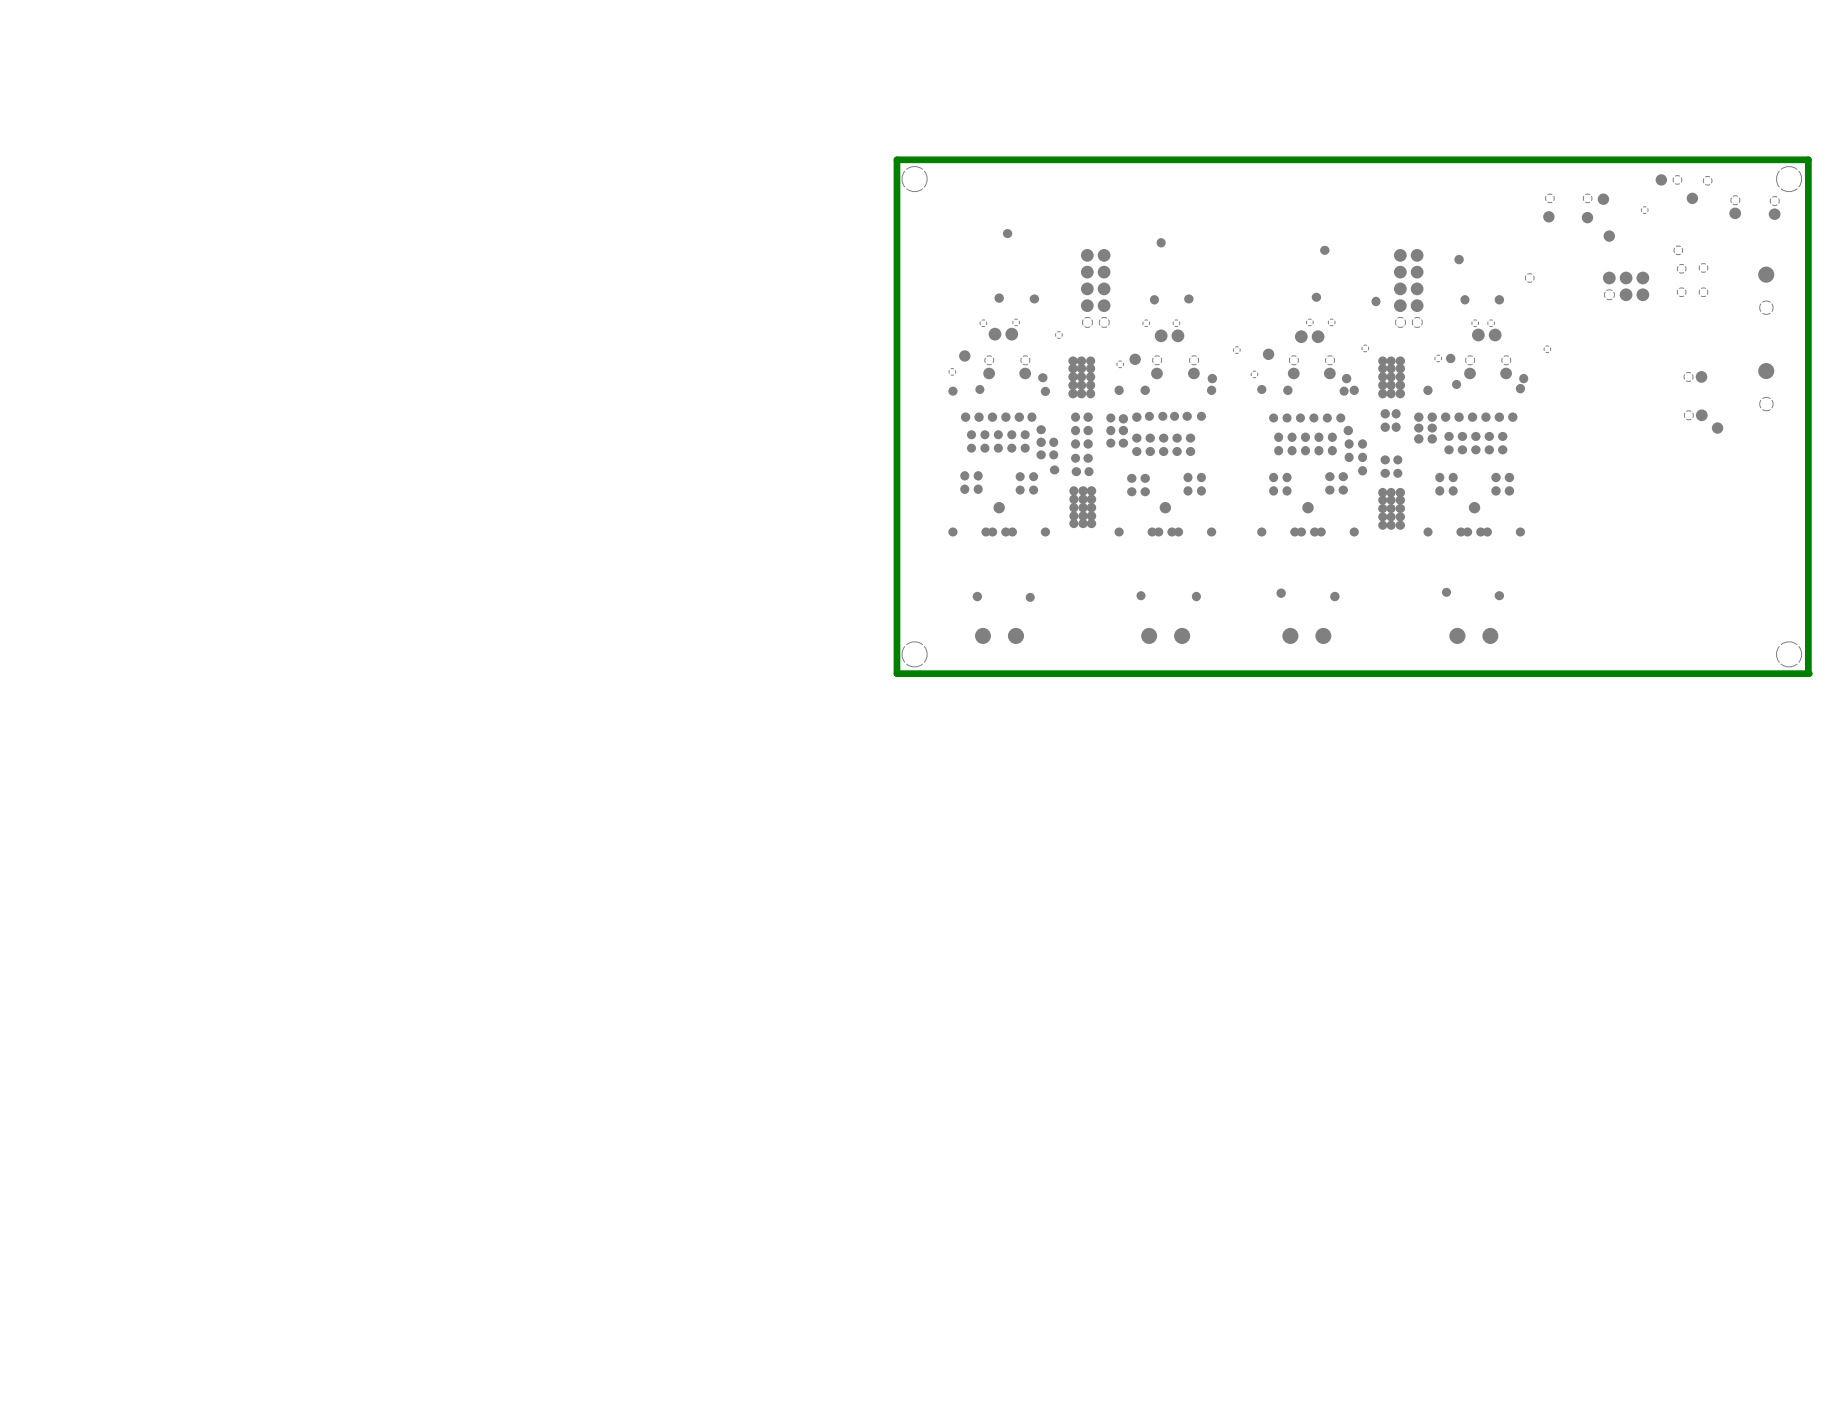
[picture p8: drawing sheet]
<svg xmlns="http://www.w3.org/2000/svg" width="258mm" height="201mm" viewBox="0 0 258 201" stroke-linecap="round" stroke-linejoin="round" font-family="sans-serif">
<circle cx="255.1" cy="95.1" r=".47" fill="#008000"/>
<path d="M126.5 22.6h128.6v72.5h-128.6z" fill="none" stroke="#008000" stroke-width=".95"/>
<path d="M215.3 38.9v.6M215.5 38.7h.6M215.5 39.8h.6M216.3 38.9v.6M236.1 25.1v.6M236.3 24.9h.6M236.3 25.9h.6M237.2 25.1v.6M240.4 25.2v.6M240.6 25h.6M240.6 26h.6M241.4 25.2v.6" fill="none" stroke="#808080" stroke-width=".14"/>
<g fill="#808080">
<circle cx="224" cy="30.7" r=".8"/>
<circle cx="218.5" cy="30.6" r=".8"/>
<circle cx="227" cy="33.3" r=".8"/>
<circle cx="226.2" cy="28.1" r=".8"/>
<circle cx="238.7" cy="28" r=".8"/>
<circle cx="242.3" cy="60.4" r=".8"/>
</g>
<path d="M142.9 45.3v.4M143.2 45.1h.3M143.2 45.9h.3M143.8 45.3v.4M187.4 45.3v.4M187.7 45.1h.4M187.7 45.9h.4M188.3 45.3v.4" fill="none" stroke="#808080" stroke-width=".14"/>
<g fill="#808080">
<circle cx="197.5" cy="55.6" r=".66"/>
<circle cx="196.2" cy="55.6" r=".65"/>
<circle cx="195.1" cy="55.6" r=".65"/>
<circle cx="195.1" cy="54.4" r=".65"/>
<circle cx="196.2" cy="54.4" r=".65"/>
<circle cx="197.5" cy="54.4" r=".66"/>
<circle cx="195.1" cy="53.2" r=".65"/>
<circle cx="196.2" cy="53.2" r=".65"/>
<circle cx="197.5" cy="53.2" r=".66"/>
<circle cx="195.1" cy="52" r=".65"/>
<circle cx="196.2" cy="52" r=".65"/>
<circle cx="197.5" cy="52" r=".66"/>
<circle cx="195.1" cy="50.9" r=".64"/>
<circle cx="196.2" cy="50.9" r=".64"/>
<circle cx="197.6" cy="50.9" r=".65"/>
</g>
<g fill="none" stroke="#808080" stroke-width=".14">
<path d="M133.9 52.3v.4M134.2 52h.3M134.2 52.9h.3M134.8 52.3v.4M138.3 45.4v.4M138.5 45.2h.4M138.5 46h.4M139.2 45.4v.4M157.6 51.2v.4M157.8 51h.4M157.8 51.8h.4M158.5 51.2v.4"/>
<path d="M161.3 45.4v.4M161.5 45.2h.4M161.5 46h.4M162.1 45.4v.4M165.5 45.4v.4M165.8 45.2h.4M165.8 46h.4M166.4 45.4v.4M176.5 52.6v.4M176.8 52.4h.4M176.8 53.3h.4M177.4 52.6v.4"/>
<path d="M184.4 45.3v.4M184.6 45.1h.4M184.6 45.9h.4M185.2 45.3v.4M192.2 49v.4M192.4 48.7h.4M192.4 49.6h.4M193 49v.4M202.5 50.4v.4M202.7 50.2h.4M202.7 51h.4M203.3 50.4v.4"/>
<path d="M217.9 49.1v.4M218.1 48.9h.4M218.1 49.7h.4M218.7 49.1v.4"/>
</g>
<g fill="#808080">
<circle cx="141" cy="42.1" r=".66"/>
<circle cx="162.9" cy="42.3" r=".65"/>
<circle cx="185.7" cy="41.9" r=".65"/>
<circle cx="206.7" cy="42.3" r=".65"/>
<circle cx="142.2" cy="33" r=".65"/>
<circle cx="163.8" cy="34.3" r=".65"/>
<circle cx="186.9" cy="35.3" r=".65"/>
<circle cx="205.8" cy="36.6" r=".66"/>
</g>
<path d="M218.1 27.7v.6M218.3 27.5h.6M218.3 28.5h.6M219.2 27.7v.6M223.4 27.7v.6M223.7 27.5h.6M223.7 28.5h.6M224.5 27.7v.6M236.2 35v.6M236.5 34.8h.6M236.5 35.9h.6M237.3 35v.6" fill="none" stroke="#808080" stroke-width=".14"/>
<circle cx="234.4" cy="25.4" r=".8" fill="#808080"/>
<path d="M231.6 29.5v.3M231.8 29.2h.4M231.8 30.1h.4M232.5 29.5v.3" fill="none" stroke="#808080" stroke-width=".14"/>
<g fill="#808080">
<circle cx="201.5" cy="75.1" r=".64"/>
<circle cx="214.5" cy="75.1" r=".65"/>
<circle cx="206.1" cy="75.1" r=".65"/>
<circle cx="207" cy="75.1" r=".65"/>
<circle cx="208.9" cy="75.1" r=".65"/>
<circle cx="209.8" cy="75.1" r=".65"/>
<circle cx="178" cy="75.1" r=".65"/>
<circle cx="191.1" cy="75.1" r=".65"/>
<circle cx="182.7" cy="75.1" r=".65"/>
<circle cx="183.6" cy="75.1" r=".65"/>
<circle cx="185.5" cy="75.1" r=".65"/>
<circle cx="186.4" cy="75.1" r=".65"/>
<circle cx="157.9" cy="75.1" r=".65"/>
<circle cx="170.9" cy="75.1" r=".65"/>
<circle cx="162.5" cy="75.1" r=".65"/>
<circle cx="163.5" cy="75.1" r=".65"/>
<circle cx="165.3" cy="75.1" r=".65"/>
<circle cx="166.3" cy="75.1" r=".65"/>
<circle cx="134.4" cy="75.1" r=".65"/>
<circle cx="147.5" cy="75.1" r=".65"/>
<circle cx="139.1" cy="75.1" r=".65"/>
<circle cx="140" cy="75.1" r=".65"/>
<circle cx="141.9" cy="75.1" r=".65"/>
<circle cx="142.8" cy="75.1" r=".65"/>
<circle cx="179" cy="50" r=".8"/>
<circle cx="160.1" cy="50.7" r=".8"/>
<circle cx="136.1" cy="50.2" r=".8"/>
<circle cx="211.5" cy="84.1" r=".65"/>
<circle cx="180.7" cy="83.7" r=".66"/>
<circle cx="188.3" cy="84.2" r=".66"/>
<circle cx="168.8" cy="84.2" r=".65"/>
<circle cx="161" cy="84.1" r=".64"/>
<circle cx="145.3" cy="84.3" r=".64"/>
<circle cx="137.9" cy="84.2" r=".66"/>
<circle cx="204.1" cy="83.6" r=".64"/>
<circle cx="153.9" cy="50.9" r=".64"/>
<circle cx="152.6" cy="50.9" r=".65"/>
<circle cx="151.4" cy="50.9" r=".65"/>
<circle cx="153.9" cy="52" r=".65"/>
<circle cx="152.6" cy="52" r=".66"/>
<circle cx="151.4" cy="52" r=".66"/>
<circle cx="153.9" cy="53.2" r=".65"/>
<circle cx="152.6" cy="53.2" r=".66"/>
<circle cx="151.4" cy="53.2" r=".66"/>
<circle cx="153.9" cy="54.4" r=".65"/>
<circle cx="152.6" cy="54.4" r=".66"/>
<circle cx="151.4" cy="54.4" r=".66"/>
<circle cx="151.4" cy="55.6" r=".66"/>
<circle cx="152.6" cy="55.6" r=".66"/>
<circle cx="153.9" cy="55.6" r=".65"/>
<circle cx="153.5" cy="62.7" r=".66"/>
<circle cx="151.7" cy="62.7" r=".65"/>
<circle cx="211.5" cy="42.3" r=".66"/>
<circle cx="214.5" cy="54.8" r=".66"/>
<circle cx="191" cy="55.1" r=".66"/>
<circle cx="170.9" cy="55.1" r=".66"/>
<circle cx="147.5" cy="55.2" r=".65"/>
<circle cx="201.4" cy="55.1" r=".66"/>
<circle cx="178" cy="55" r=".65"/>
<circle cx="157.9" cy="55.1" r=".66"/>
<circle cx="134.4" cy="55.2" r=".65"/>
<circle cx="181.7" cy="55.1" r=".66"/>
<circle cx="161.6" cy="55.1" r=".66"/>
<circle cx="138.2" cy="55" r=".64"/>
<circle cx="208" cy="71.6" r=".8"/>
<circle cx="184.5" cy="71.6" r=".8"/>
<circle cx="164.4" cy="71.6" r=".8"/>
<circle cx="141" cy="71.6" r=".8"/>
<circle cx="205.5" cy="54.3" r=".64"/>
<circle cx="189.6" cy="55.2" r=".64"/>
<circle cx="192.2" cy="62.7" r=".65"/>
<circle cx="192.2" cy="64.5" r=".65"/>
<circle cx="192.2" cy="66.4" r=".65"/>
<circle cx="190.3" cy="64.5" r=".65"/>
<circle cx="190.3" cy="62.7" r=".65"/>
<circle cx="190.2" cy="60.8" r=".66"/>
<circle cx="187.2" cy="59" r=".64"/>
<circle cx="185.4" cy="59" r=".64"/>
<circle cx="183.5" cy="59" r=".64"/>
<circle cx="181.6" cy="59" r=".64"/>
<circle cx="179.7" cy="59" r=".64"/>
<circle cx="189.1" cy="59" r=".64"/>
<circle cx="205.8" cy="58.9" r=".66"/>
<circle cx="213.4" cy="58.9" r=".66"/>
<circle cx="211.5" cy="58.9" r=".66"/>
<circle cx="209.6" cy="58.9" r=".66"/>
<circle cx="207.7" cy="58.9" r=".66"/>
<circle cx="203.9" cy="58.9" r=".66"/>
<circle cx="202" cy="61.9" r=".66"/>
<circle cx="202.1" cy="60.4" r=".65"/>
<circle cx="202" cy="58.9" r=".66"/>
<circle cx="200.2" cy="58.9" r=".66"/>
<circle cx="200.2" cy="61.9" r=".66"/>
<circle cx="200.2" cy="60.4" r=".65"/>
<circle cx="197.6" cy="74.1" r=".65"/>
<circle cx="196.2" cy="74.1" r=".64"/>
<circle cx="195.1" cy="74.1" r=".64"/>
<circle cx="195.1" cy="72.9" r=".64"/>
<circle cx="196.2" cy="72.9" r=".64"/>
<circle cx="197.6" cy="72.9" r=".65"/>
<circle cx="195.1" cy="71.8" r=".64"/>
<circle cx="196.2" cy="71.8" r=".64"/>
<circle cx="197.6" cy="71.8" r=".65"/>
<circle cx="195.1" cy="70.6" r=".64"/>
<circle cx="196.2" cy="70.6" r=".64"/>
<circle cx="197.6" cy="70.6" r=".65"/>
<circle cx="195.1" cy="69.5" r=".65"/>
<circle cx="196.2" cy="69.5" r=".65"/>
<circle cx="197.5" cy="69.5" r=".66"/>
<circle cx="179.7" cy="69.3" r=".65"/>
<circle cx="181.6" cy="69.3" r=".65"/>
<circle cx="203.1" cy="67.4" r=".65"/>
<circle cx="203.1" cy="69.3" r=".65"/>
<circle cx="205" cy="69.3" r=".65"/>
<circle cx="211" cy="67.4" r=".66"/>
<circle cx="211" cy="69.3" r=".66"/>
<circle cx="212.9" cy="69.3" r=".66"/>
<circle cx="204.4" cy="61.6" r=".65"/>
<circle cx="204.4" cy="63.5" r=".65"/>
<circle cx="206.3" cy="63.5" r=".65"/>
<circle cx="206.3" cy="61.6" r=".65"/>
<circle cx="212" cy="61.6" r=".65"/>
<circle cx="212" cy="63.5" r=".65"/>
<circle cx="210.1" cy="63.5" r=".65"/>
<circle cx="210.1" cy="61.6" r=".65"/>
<circle cx="208.2" cy="61.6" r=".65"/>
<circle cx="208.2" cy="63.5" r=".65"/>
<circle cx="212.9" cy="67.4" r=".66"/>
<circle cx="205" cy="67.4" r=".65"/>
<circle cx="179.7" cy="67.4" r=".65"/>
<circle cx="187.6" cy="67.3" r=".65"/>
<circle cx="187.6" cy="69.1" r=".65"/>
<circle cx="189.5" cy="69.1" r=".65"/>
<circle cx="180.4" cy="61.7" r=".65"/>
<circle cx="180.4" cy="63.6" r=".65"/>
<circle cx="182.3" cy="63.6" r=".65"/>
<circle cx="182.3" cy="61.7" r=".65"/>
<circle cx="187.9" cy="61.7" r=".65"/>
<circle cx="187.9" cy="63.6" r=".65"/>
<circle cx="186.1" cy="63.6" r=".65"/>
<circle cx="186.1" cy="61.7" r=".65"/>
<circle cx="184.2" cy="61.7" r=".65"/>
<circle cx="184.2" cy="63.6" r=".65"/>
<circle cx="189.5" cy="67.3" r=".65"/>
<circle cx="181.6" cy="67.4" r=".65"/>
<circle cx="151.5" cy="69.3" r=".65"/>
<circle cx="152.8" cy="69.3" r=".66"/>
<circle cx="154" cy="69.3" r=".66"/>
<circle cx="154" cy="70.5" r=".66"/>
<circle cx="152.8" cy="70.5" r=".66"/>
<circle cx="151.5" cy="70.5" r=".65"/>
<circle cx="154" cy="71.6" r=".66"/>
<circle cx="152.8" cy="71.6" r=".66"/>
<circle cx="151.5" cy="71.6" r=".65"/>
<circle cx="154" cy="72.8" r=".66"/>
<circle cx="152.8" cy="72.8" r=".66"/>
<circle cx="151.5" cy="72.8" r=".65"/>
<circle cx="154" cy="73.9" r=".65"/>
<circle cx="152.8" cy="73.9" r=".65"/>
<circle cx="151.5" cy="73.9" r=".64"/>
<circle cx="136.2" cy="58.9" r=".66"/>
<circle cx="141.9" cy="58.9" r=".66"/>
<circle cx="145.6" cy="58.9" r=".65"/>
<circle cx="143.8" cy="58.9" r=".66"/>
<circle cx="140" cy="58.9" r=".66"/>
<circle cx="148.6" cy="62.4" r=".65"/>
<circle cx="148.7" cy="64.2" r=".64"/>
<circle cx="148.8" cy="66.3" r=".65"/>
<circle cx="146.9" cy="64.2" r=".65"/>
<circle cx="146.9" cy="62.4" r=".66"/>
<circle cx="146.9" cy="60.6" r=".65"/>
<circle cx="138.1" cy="58.9" r=".66"/>
<circle cx="156.7" cy="60.8" r=".65"/>
<circle cx="156.7" cy="62.5" r=".64"/>
<circle cx="156.7" cy="59" r=".64"/>
<circle cx="158.5" cy="59.1" r=".66"/>
<circle cx="158.5" cy="60.8" r=".66"/>
<circle cx="158.5" cy="62.5" r=".65"/>
<circle cx="160.4" cy="58.9" r=".66"/>
<circle cx="164" cy="58.7" r=".64"/>
<circle cx="165.7" cy="58.7" r=".64"/>
<circle cx="167.5" cy="58.7" r=".65"/>
<circle cx="169.5" cy="58.7" r=".64"/>
<circle cx="162.2" cy="58.7" r=".64"/>
<circle cx="151.7" cy="58.9" r=".65"/>
<circle cx="153.5" cy="58.9" r=".66"/>
<circle cx="153.5" cy="60.8" r=".66"/>
<circle cx="151.7" cy="60.8" r=".65"/>
<circle cx="151.9" cy="66.5" r=".65"/>
<circle cx="153.6" cy="66.6" r=".64"/>
<circle cx="153.5" cy="64.7" r=".65"/>
<circle cx="151.7" cy="64.7" r=".64"/>
<circle cx="138" cy="67.2" r=".65"/>
<circle cx="145.8" cy="67.3" r=".64"/>
<circle cx="161.6" cy="67.5" r=".65"/>
<circle cx="169.5" cy="67.4" r=".65"/>
<circle cx="164.2" cy="63.7" r=".65"/>
<circle cx="164.2" cy="61.8" r=".65"/>
<circle cx="166.1" cy="61.8" r=".65"/>
<circle cx="166.1" cy="63.7" r=".65"/>
<circle cx="168" cy="63.7" r=".65"/>
<circle cx="168" cy="61.8" r=".65"/>
<circle cx="162.3" cy="61.8" r=".65"/>
<circle cx="162.3" cy="63.7" r=".65"/>
<circle cx="160.4" cy="63.7" r=".65"/>
<circle cx="160.4" cy="61.8" r=".65"/>
<circle cx="140.8" cy="63.2" r=".64"/>
<circle cx="140.8" cy="61.3" r=".64"/>
<circle cx="142.7" cy="61.3" r=".64"/>
<circle cx="142.7" cy="63.2" r=".64"/>
<circle cx="144.6" cy="63.2" r=".64"/>
<circle cx="144.6" cy="61.3" r=".64"/>
<circle cx="138.9" cy="61.3" r=".64"/>
<circle cx="138.9" cy="63.2" r=".64"/>
<circle cx="137.1" cy="63.2" r=".64"/>
<circle cx="137.1" cy="61.3" r=".64"/>
<circle cx="169.5" cy="69.3" r=".65"/>
<circle cx="167.6" cy="69.3" r=".65"/>
<circle cx="167.6" cy="67.4" r=".65"/>
<circle cx="161.6" cy="69.4" r=".65"/>
<circle cx="159.7" cy="69.4" r=".65"/>
<circle cx="159.7" cy="67.5" r=".65"/>
<circle cx="145.8" cy="69.2" r=".64"/>
<circle cx="143.9" cy="69.2" r=".64"/>
<circle cx="143.9" cy="67.3" r=".64"/>
<circle cx="138" cy="69" r=".65"/>
<circle cx="136.1" cy="69" r=".65"/>
<circle cx="136.1" cy="67.2" r=".65"/>
<circle cx="214.9" cy="53.4" r=".65"/>
<circle cx="190" cy="53.4" r=".66"/>
<circle cx="147.1" cy="53.3" r=".65"/>
<circle cx="204.7" cy="50.6" r=".66"/>
<circle cx="195.4" cy="64.9" r=".65"/>
<circle cx="197.2" cy="64.9" r=".64"/>
<circle cx="197.2" cy="66.8" r=".64"/>
<circle cx="195.4" cy="66.8" r=".65"/>
<circle cx="195.4" cy="58.4" r=".66"/>
<circle cx="196.9" cy="58.4" r=".65"/>
<circle cx="196.9" cy="60.3" r=".65"/>
<circle cx="195.4" cy="60.3" r=".66"/>
</g>
<path d="M174.1 49.2v.4M174.3 49h.4M174.3 49.8h.4M174.9 49.2v.4" fill="none" stroke="#808080" stroke-width=".14"/>
<circle cx="171" cy="53.4" r=".66" fill="#808080"/>
<g fill="none" stroke="#808080" stroke-width=".14">
<path d="M236.7 37.6v.6M236.9 37.4h.6M236.9 38.5h.6M237.8 37.6v.6M239.8 37.5v.6M240 37.3h.6M240 38.3h.6M240.9 37.5v.6M149 47.1v.4M149.2 46.8h.4M149.2 47.7h.4M149.8 47.1v.4"/>
<path d="M236.7 40.9v.6M236.9 40.7h.6M236.9 41.8h.6M237.8 40.9v.6M239.8 40.9v.6M240 40.7h.6M240 41.8h.6M240.9 40.9v.6"/>
</g>
<g fill="#808080">
<circle cx="194.1" cy="42.5" r=".65"/>
<circle cx="167.7" cy="42.2" r=".65"/>
<circle cx="145.9" cy="42.2" r=".65"/>
</g>
<path d="M207.7 45.4v.4M207.9 45.2h.4M207.9 46h.4M208.5 45.4v.4M209.9 45.4v.4M210.2 45.2h.4M210.2 46h.4M210.8 45.4v.4" fill="none" stroke="#808080" stroke-width=".14"/>
<circle cx="139.5" cy="52.7" r=".82" fill="#808080"/>
<path d="M139 50.5l-.1 .2 .1 .5M139.3 50.3l.2-.1 .4 .1M139.3 51.4l.4 .1 .2-.1M140.1 50.5l.1 .2-.1 .5" fill="none" stroke="#808080" stroke-width=".14"/>
<g fill="#808080">
<circle cx="240" cy="53.2" r=".82"/>
<circle cx="208.6" cy="47.3" r=".9"/>
<circle cx="231.8" cy="41.6" r=".9"/>
<circle cx="229.4" cy="41.6" r=".9"/>
</g>
<path d="M237.7 58.3l-.1 .2 .1 .4M237.9 58h.5h.2M237.9 59.2h.5h.2M238.8 58.3l.1 .2-.1 .4" fill="none" stroke="#808080" stroke-width=".14"/>
<circle cx="240.1" cy="58.6" r=".83" fill="#808080"/>
<path d="M244.3 27.9l-.1 .2 .1 .5M244.5 27.7l.2-.1 .4 .1M244.5 28.8l.4 .1 .2-.1M245.4 27.9v.2v.5" fill="none" stroke="#808080" stroke-width=".14"/>
<circle cx="250.4" cy="30.2" r=".82" fill="#808080"/>
<path d="M249.8 28.1l-.1 .2 .1 .4M250.1 27.8l.2-.1 .4 .1M250.1 28.9l.4 .1 .2-.1M250.9 28.1l.1 .2-.1 .4" fill="none" stroke="#808080" stroke-width=".14"/>
<g fill="#808080">
<circle cx="138.7" cy="89.7" r="1.13"/>
<circle cx="144.6" cy="52.7" r=".82"/>
</g>
<path d="M144.1 50.5l-.1 .2 .1 .5M144.3 50.3l.2-.1 .5 .1M144.3 51.4l.5 .1 .2-.1M145.2 50.5l.1 .2-.1 .5" fill="none" stroke="#808080" stroke-width=".14"/>
<g fill="#808080">
<circle cx="153.4" cy="40.8" r=".9"/>
<circle cx="155.8" cy="40.8" r=".9"/>
<circle cx="153.4" cy="43.1" r=".9"/>
<circle cx="155.8" cy="43.1" r=".9"/>
</g>
<path d="M152.8 45.1l-.1 .3 .1 .5M153 44.9l.5-.1 .3 .1M153 46.1l.5 .1 .3-.1M154 45.1l.1 .3-.1 .5M155.2 45.1l-.1 .3 .1 .5M155.4 44.9l.5-.1 .2 .1M155.4 46.1l.5 .1 .2-.1M156.4 45.1l.1 .3-.1 .5" fill="none" stroke="#808080" stroke-width=".14"/>
<g fill="#808080">
<circle cx="153.4" cy="36" r=".9"/>
<circle cx="155.8" cy="36" r=".9"/>
<circle cx="153.4" cy="38.4" r=".9"/>
<circle cx="155.8" cy="38.4" r=".9"/>
<circle cx="162.1" cy="89.7" r="1.13"/>
<circle cx="163.2" cy="52.7" r=".82"/>
</g>
<path d="M162.7 50.5l-.1 .2 .1 .5M162.9 50.3l.2-.1 .4 .1M162.9 51.4l.4 .1 .2-.1M163.8 50.5l.1 .2-.1 .5" fill="none" stroke="#808080" stroke-width=".14"/>
<circle cx="168.4" cy="52.7" r=".82" fill="#808080"/>
<path d="M167.9 50.5l-.1 .2 .1 .5M168.1 50.3l.2-.1 .5 .1M168.1 51.4l.5 .1 .2-.1M169 50.5l.1 .2-.1 .5" fill="none" stroke="#808080" stroke-width=".14"/>
<circle cx="186.7" cy="89.7" r="1.13" fill="#808080"/>
<path d="M182 50.5l-.1 .2 .1 .5M182.2 50.3l.2-.1 .4 .1M182.2 51.4l.4 .1 .2-.1M183.1 50.5l.1 .2-.1 .5" fill="none" stroke="#808080" stroke-width=".14"/>
<circle cx="182.5" cy="52.7" r=".82" fill="#808080"/>
<path d="M187.1 50.5l-.1 .2 .1 .5M187.3 50.3l.2-.1 .4 .1M187.3 51.4l.4 .1 .2-.1M188.2 50.5l.1 .2-.1 .5" fill="none" stroke="#808080" stroke-width=".14"/>
<g fill="#808080">
<circle cx="187.6" cy="52.7" r=".82"/>
<circle cx="197.5" cy="40.8" r=".9"/>
<circle cx="199.9" cy="40.8" r=".9"/>
<circle cx="197.5" cy="43.1" r=".9"/>
<circle cx="199.9" cy="43.1" r=".9"/>
</g>
<path d="M197 45.1l-.1 .3 .1 .5M197.2 44.9l.5-.1 .2 .1M197.2 46.1l.5 .1 .2-.1M198.2 45.1l.1 .3-.1 .5M199.3 45.1l-.1 .3 .1 .5M199.6 44.9l.5-.1 .2 .1M199.6 46.1l.5 .1 .2-.1M200.5 45.1l.1 .3-.1 .5" fill="none" stroke="#808080" stroke-width=".14"/>
<g fill="#808080">
<circle cx="197.5" cy="36" r=".9"/>
<circle cx="199.9" cy="36" r=".9"/>
<circle cx="197.5" cy="38.4" r=".9"/>
<circle cx="199.9" cy="38.4" r=".9"/>
<circle cx="205.6" cy="89.7" r="1.14"/>
<circle cx="210.2" cy="89.7" r="1.13"/>
</g>
<path d="M206.8 50.5v.2v.5M207.1 50.3l.2-.1 .4 .1M207.1 51.4l.4 .1 .2-.1M208 50.5v.2v.5" fill="none" stroke="#808080" stroke-width=".14"/>
<circle cx="207.4" cy="52.7" r=".82" fill="#808080"/>
<path d="M211.9 50.5v.2v.5M212.2 50.3l.2-.1 .4 .1M212.2 51.4l.4 .1 .2-.1M213 50.5l.1 .2-.1 .5" fill="none" stroke="#808080" stroke-width=".14"/>
<circle cx="212.5" cy="52.7" r=".82" fill="#808080"/>
<path d="M237.6 52.9v.2v.4M237.9 52.6h.4h.2M237.9 53.7l.4 .1 .2-.1M238.8 52.9v.2v.4" fill="none" stroke="#808080" stroke-width=".14"/>
<g fill="#808080">
<circle cx="244.8" cy="30.1" r=".82"/>
<circle cx="140.4" cy="47.2" r=".9"/>
<circle cx="163.8" cy="47.4" r=".9"/>
<circle cx="185.9" cy="47.5" r=".9"/>
<circle cx="183.6" cy="47.5" r=".9"/>
<circle cx="231.8" cy="39.2" r=".9"/>
<circle cx="229.4" cy="39.2" r=".9"/>
</g>
<path d="M251 24.2a1.77 1.77 0 0 0 0 2.2M251.3 23.9a1.78 1.78 0 0 1 2.2 0M251.3 26.7a1.78 1.78 0 0 0 2.2 0M253.8 24.2a1.77 1.77 0 0 1 0 2.2M251 91.2a1.77 1.77 0 0 0 0 2.3M251.3 91a1.78 1.78 0 0 1 2.2 0M251.3 93.7a1.78 1.78 0 0 0 2.2 0M253.8 91.2a1.77 1.77 0 0 1 0 2.3" fill="none" stroke="#808080" stroke-width=".14"/>
<circle cx="210.9" cy="47.3" r=".9" fill="#808080"/>
<path d="M226.4 41.2v.3v.5M226.7 41l.5-.1 .2 .1M226.7 42.2l.2 .1 .5-.1M227.7 41.2l.1 .3-.1 .5" fill="none" stroke="#808080" stroke-width=".14"/>
<g fill="#808080">
<circle cx="143.3" cy="89.7" r="1.14"/>
<circle cx="166.8" cy="89.7" r="1.14"/>
<circle cx="182" cy="89.7" r="1.14"/>
</g>
<path d="M248.4 56.5a.95 .95 0 0 0 0 1M248.7 56.2a.95 .95 0 0 1 1 0M248.7 57.8a.95 .95 0 0 0 1 0M250 56.5a.95 .95 0 0 1 0 1" fill="none" stroke="#808080" stroke-width=".14"/>
<circle cx="249.2" cy="52.4" r="1.14" fill="#808080"/>
<path d="M248.4 42.9a.95 .95 0 0 0 0 1M248.7 42.6a.95 .95 0 0 1 1 0M248.7 44.2a.95 .95 0 0 0 1 0M250 42.9a.95 .95 0 0 1 0 1M127.6 91.2a1.77 1.77 0 0 0 0 2.3M127.9 91a1.78 1.78 0 0 1 2.2 0M127.9 93.7a1.78 1.78 0 0 0 2.2 0M130.4 91.2a1.77 1.77 0 0 1 0 2.3" fill="none" stroke="#808080" stroke-width=".14"/>
<circle cx="142.7" cy="47.2" r=".9" fill="#808080"/>
<path d="M127.6 24.2a1.77 1.77 0 0 0 0 2.2M127.9 23.9a1.78 1.78 0 0 1 2.2 0M127.9 26.7a1.78 1.78 0 0 0 2.2 0M130.4 24.2a1.77 1.77 0 0 1 0 2.2" fill="none" stroke="#808080" stroke-width=".14"/>
<g fill="#808080">
<circle cx="166.2" cy="47.4" r=".9"/>
<circle cx="227" cy="39.2" r=".9"/>
<circle cx="249.2" cy="38.8" r="1.14"/>
</g>
</svg>
